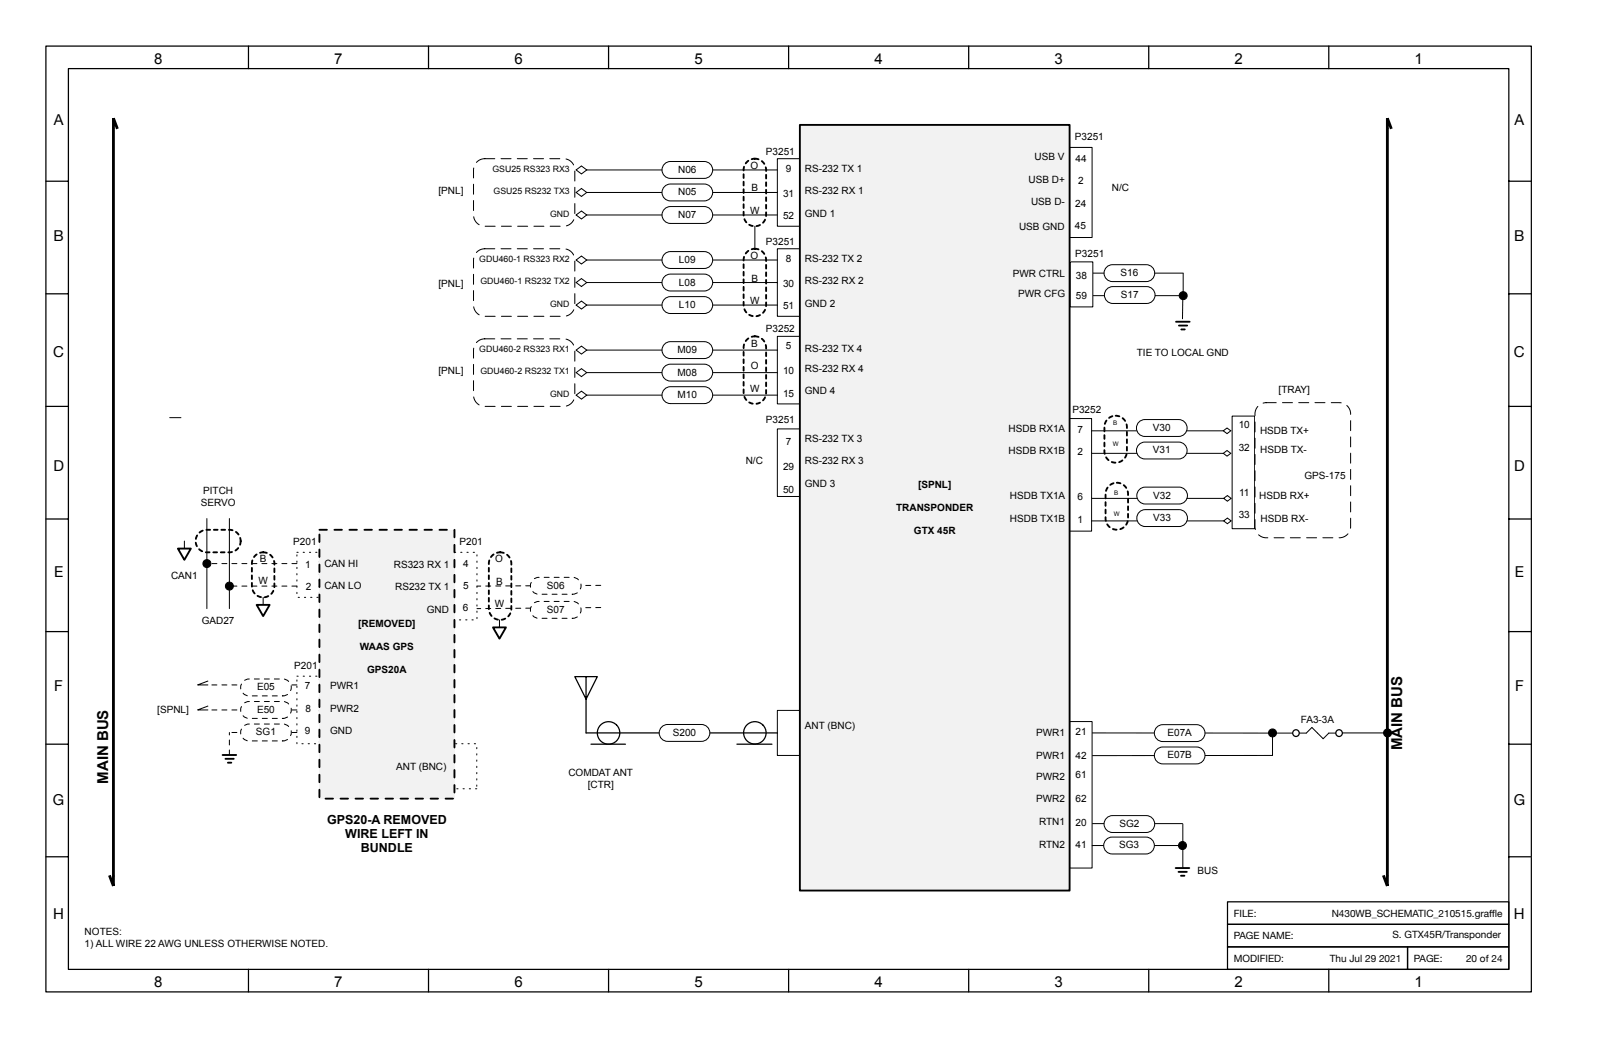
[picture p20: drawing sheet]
<svg xmlns="http://www.w3.org/2000/svg" width="432mm" height="279mm" viewBox="0 0 432 279" stroke-linecap="round" stroke-linejoin="round" font-family="sans-serif">
<defs><g id="words">
<g font-size="4">
<text x="41.3" y="17">8</text>
<text x="89.6" y="17">7</text>
<text x="137.9" y="17">6</text>
<text x="186.1" y="17">5</text>
<text x="234.4" y="17">4</text>
<text x="282.6" y="17">3</text>
<text x="330.9" y="17">2</text>
<text x="379.2" y="17">1</text>
<text x="14.4" y="33.5">A</text>
<text x="405.9" y="33.5">A</text>
<text x="14.3" y="64.5">B</text>
<text x="405.9" y="64.5">B</text>
<text x="14.3" y="95.5">C</text>
<text x="405.8" y="95.5">C</text>
<text x="14.3" y="126.1">D</text>
<text x="405.8" y="126.1">D</text>
<text x="14.5" y="154.6">E</text>
<text x="406" y="154.6">E</text>
<text x="14.6" y="185.1">F</text>
<text x="406.1" y="185.1">F</text>
<text x="375.9" y="201" transform="rotate(-90 375.9 201)">MAIN BUS</text>
<text x="29" y="210" transform="rotate(-90 29 210)">MAIN BUS</text>
<text x="14.2" y="215.7">G</text>
<text x="405.7" y="215.7">G</text>
<text x="14.3" y="246.2">H</text>
<text x="405.8" y="246.2">H</text>
<text x="41.3" y="264.4">8</text>
<text x="89.6" y="264.4">7</text>
<text x="137.9" y="264.4">6</text>
<text x="186.1" y="264.4">5</text>
<text x="234.4" y="264.4">4</text>
<text x="282.6" y="264.4">3</text>
<text x="330.9" y="264.4">2</text>
<text x="379.2" y="264.4">1</text>
</g>
<g font-size="3.4">
<text x="87.7" y="220.7">GPS20-A REMOVED</text>
<text x="92.5" y="224.5">WIRE LEFT IN</text>
<text x="96.7" y="228.3">BUNDLE</text>
</g>
<g font-size="2.7">
<text x="205.3" y="41.5">P3251</text>
<text x="288.1" y="37.6">P3251</text>
<text x="181.8" y="46.3">N06</text>
<text x="201.2" y="45.2">O</text>
<text x="210.6" y="46">9</text>
<text x="215.7" y="46">RS-232 TX 1</text>
<text x="277.3" y="43">USB V</text>
<text x="288.3" y="43.3">44</text>
<text x="117.5" y="52">[PNL]</text>
<text x="181.8" y="52.4">N05</text>
<text x="201.4" y="51.3">B</text>
<text x="209.9" y="52.7">31</text>
<text x="215.7" y="52">RS-232 RX 1</text>
<text x="275.7" y="49">USB D+</text>
<text x="289" y="49.3">2</text>
<text x="298" y="51.3">N/C</text>
<text x="181.8" y="58.4">N07</text>
<text x="201.1" y="57.3">W</text>
<text x="209.9" y="58.7">52</text>
<text x="215.7" y="58">GND 1</text>
<text x="276.4" y="55">USB D-</text>
<text x="288.2" y="55.4">24</text>
<text x="205.3" y="65.6">P3251</text>
<text x="273.1" y="61.7">USB GND</text>
<text x="288.1" y="61.3">45</text>
<text x="182" y="70.4">L09</text>
<text x="201.2" y="69.4">O</text>
<text x="210.6" y="70.1">8</text>
<text x="215.7" y="70.1">RS-232 TX 2</text>
<text x="288.2" y="68.9">P3251</text>
<text x="117.5" y="76.8">[PNL]</text>
<text x="182" y="76.5">L08</text>
<text x="201.4" y="75.4">B</text>
<text x="209.9" y="76.8">30</text>
<text x="215.7" y="76.1">RS-232 RX 2</text>
<text x="271.4" y="74.3">PWR CTRL</text>
<text x="288.4" y="74.7">38</text>
<text x="300.3" y="74">S16</text>
<text x="182" y="82.5">L10</text>
<text x="201.1" y="81.5">W</text>
<text x="209.9" y="82.9">51</text>
<text x="215.7" y="82.2">GND 2</text>
<text x="272.9" y="79.7">PWR CFG</text>
<text x="288.4" y="80">59</text>
<text x="300.4" y="79.8">S17</text>
<text x="205.3" y="89.1">P3252</text>
<text x="181.6" y="94.6">M09</text>
<text x="201.3" y="92.9">B</text>
<text x="210.6" y="93.6">5</text>
<text x="215.7" y="94.2">RS-232 TX 4</text>
<text x="304.7" y="95.4">TIE TO LOCAL GND</text>
<text x="117.5" y="100.3">[PNL]</text>
<text x="181.6" y="100.6">M08</text>
<text x="201.3" y="98.9">O</text>
<text x="209.9" y="100.3">10</text>
<text x="215.7" y="99.6">RS-232 RX 4</text>
<text x="181.6" y="106.6">M10</text>
<text x="201.1" y="104.9">W</text>
<text x="209.9" y="106.3">15</text>
<text x="215.7" y="105.6">GND 4</text>
<text x="342.7" y="105.3">[TRAY]</text>
<text x="205.3" y="113.2">P3251</text>
<text x="287.4" y="110.5">P3252</text>
<text x="210.6" y="119.2">7</text>
<text x="215.7" y="118.4">RS-232 TX 3</text>
<text x="270.3" y="115.7">HSDB RX1A</text>
<text x="288.8" y="115.9">7</text>
<text x="309" y="115.4">V30</text>
<text x="332" y="114.7">10</text>
<text x="337.7" y="116.4">HSDB TX+</text>
<text x="199.9" y="124.2">N/C</text>
<text x="209.9" y="125.9">29</text>
<text x="215.7" y="124.4">RS-232 RX 3</text>
<text x="270.3" y="121.7">HSDB RX1B</text>
<text x="288.8" y="122">2</text>
<text x="309" y="121.5">V31</text>
<text x="332" y="120.7">32</text>
<text x="337.8" y="121.5">HSDB TX-</text>
<text x="209.9" y="132">50</text>
<text x="215.7" y="130.4">GND 3</text>
<text x="246.1" y="130.7">[SPNL]</text>
<text x="349.6" y="128.3">GPS-175</text>
<text x="53.8" y="135.6">SERVO</text>
<text x="54.4" y="132.5">PITCH</text>
<text x="240.2" y="136.8">TRANSPONDER</text>
<text x="270.7" y="133.8">HSDB TX1A</text>
<text x="288.8" y="134">6</text>
<text x="309.1" y="133.5">V32</text>
<text x="332.1" y="132.8">11</text>
<text x="337.5" y="133.8">HSDB RX+</text>
<text x="245" y="142.9">GTX 45R</text>
<text x="270.7" y="139.8">HSDB TX1B</text>
<text x="288.8" y="140.1">1</text>
<text x="309.1" y="139.6">V33</text>
<text x="332" y="138.8">33</text>
<text x="337.9" y="139.8">HSDB RX-</text>
<text x="78.6" y="146.1">P201</text>
<text x="123.2" y="146.1">P201</text>
<text x="45.8" y="155.1">CAN1</text>
<text x="69.6" y="150.5">B</text>
<text x="81.8" y="152.1">1</text>
<text x="87" y="151.8">CAN HI</text>
<text x="105.6" y="152.1">RS323 RX 1</text>
<text x="124.1" y="151.8">4</text>
<text x="132.7" y="150.6">O</text>
<text x="69.3" y="156.6">W</text>
<text x="81.9" y="158.1">2</text>
<text x="87" y="157.8">CAN LO</text>
<text x="105.9" y="158.1">RS232 TX 1</text>
<text x="124.1" y="157.8">5</text>
<text x="133" y="156.6">B</text>
<text x="146.6" y="157.7">S06</text>
<text x="54.1" y="167.2">GAD27</text>
<text x="114.4" y="164.2">GND</text>
<text x="124" y="163.8">6</text>
<text x="132.6" y="162.7">W</text>
<text x="146.6" y="164.2">S07</text>
<text x="96" y="168.1">[REMOVED]</text>
<text x="78.9" y="179.2">P201</text>
<text x="96.5" y="174.2">WAAS GPS</text>
<text x="68.9" y="184.9">E05</text>
<text x="81.7" y="184.6">7</text>
<text x="88.5" y="184.6">PWR1</text>
<text x="98.4" y="180.3">GPS20A</text>
<text x="42.2" y="191">[SPNL]</text>
<text x="68.9" y="191">E50</text>
<text x="81.9" y="190.6">8</text>
<text x="88.5" y="190.6">PWR2</text>
<text x="68.6" y="197">SG1</text>
<text x="81.7" y="196.7">9</text>
<text x="88.5" y="196.7">GND</text>
<text x="180.3" y="197.1">S200</text>
<text x="215.7" y="195.3">ANT (BNC)</text>
<text x="277.7" y="197.1">PWR1</text>
<text x="288.3" y="196.8">21</text>
<text x="312.9" y="197.2">E07A</text>
<text x="348.7" y="193.8">FA3-3A</text>
<text x="277.7" y="203.2">PWR1</text>
<text x="288.3" y="203.2">42</text>
<text x="312.9" y="203.2">E07B</text>
<text x="106.2" y="206.4">ANT (BNC)</text>
<text x="152.4" y="207.9">COMDAT ANT</text>
<text x="277.7" y="208.9">PWR2</text>
<text x="288.3" y="208.5">61</text>
<text x="157.5" y="211">[CTR]</text>
<text x="277.7" y="214.9">PWR2</text>
<text x="288.3" y="214.9">62</text>
<text x="278.5" y="220.9">RTN1</text>
<text x="288.3" y="221.3">20</text>
<text x="300" y="221.5">SG2</text>
<text x="278.5" y="227.3">RTN2</text>
<text x="288.3" y="227.3">41</text>
<text x="299.9" y="227.3">SG3</text>
<text x="321" y="234.1">BUS</text>
<text x="330.7" y="245.6">FILE:</text>
<text x="356.9" y="245.6">N430WB_SCHEMATIC_210515.grafe</text>
<text x="399.2" y="245.6">f</text>
<text x="399.2" y="245.6">l</text>
<text x="22.7" y="250.5">NOTES:</text>
<text x="330.7" y="251.6">PAGE NAME:</text>
<text x="373.2" y="251.2">S. GTX45R/Transponder</text>
<text x="22.7" y="253.6">1) ALL WIRE 22 AWG UNLESS OTHERWISE NOTED.</text>
<text x="330.7" y="257.6">MODIFIED:</text>
<text x="356.4" y="257.6">Thu Jul 29 2021</text>
<text x="378.9" y="257.6">PAGE:</text>
<text x="393" y="257.6">20 of 24</text>
</g>
<g font-size="2.3">
<text x="132" y="46">GSU25 RS323 RX3</text>
<text x="132.3" y="52">GSU25 RS232 TX3</text>
<text x="147.4" y="58.1">GND</text>
<text x="128.5" y="70.1">GDU460-1 RS323 RX2</text>
<text x="128.8" y="76.2">GDU460-1 RS232 TX2</text>
<text x="147.4" y="82.2">GND</text>
<text x="128.5" y="94.3">GDU460-2 RS323 RX1</text>
<text x="128.8" y="100.3">GDU460-2 RS232 TX1</text>
<text x="147.4" y="106.3">GND</text>
</g>
<g font-size="1.7">
<text x="298.4" y="114">B</text>
<text x="298.2" y="119.6">W</text>
<text x="298.7" y="132.6">B</text>
<text x="298.6" y="138.3">W</text>
</g>
</g></defs>
<path d="M286.5 112.1h6.1v30.2h-6.1z" fill="none" stroke="#000" stroke-width=".27"/>
<path d="M330.2 111.5h6.1v30.1h-6.1z" fill="#fff"/>
<path d="M330.2 111.5h6.1v30.1h-6.1z" fill="none" stroke="#000" stroke-width=".27"/>
<path d="M121.8 199.2h6v12.1h-6z" fill="#fff"/>
<path d="M121.8 199.2h6v12.1h-6z" fill="none" stroke="#000" stroke-width=".27" stroke-dasharray=".3 1.3"/>
<path d="M79.6 181.1h6v18.1h-6z" fill="#fff"/>
<path d="M79.6 181.1h6v18.1h-6z" fill="none" stroke="#000" stroke-width=".27" stroke-dasharray=".3 1.3"/>
<path d="M79.6 148h6v12h-6z" fill="#fff"/>
<path d="M79.6 148h6v12h-6z" fill="none" stroke="#000" stroke-width=".27" stroke-dasharray=".3 1.3"/>
<path d="M121.8 148h6v18.1h-6z" fill="#fff"/>
<path d="M121.8 148h6v18.1h-6z" fill="none" stroke="#000" stroke-width=".27" stroke-dasharray=".3 1.3"/>
<path d="M85.6 141.9h36.2v72h-36.2z" fill="#f2f2f2"/>
<path d="M85.6 141.9h36.2v72h-36.2z" fill="none" stroke="#000" stroke-width=".5" stroke-dasharray="2 2"/>
<path d="M292.9 79.2h24.1M292.9 73.2h24.1" fill="none" stroke="#000" stroke-width=".27"/>
<path d="M208.4 42.5h6v18.1h-6z" fill="#fff"/>
<path d="M208.4 42.5h6v18.1h-6z" fill="none" stroke="#000" stroke-width=".27"/>
<path d="M208.4 66.6h6v18.1h-6z" fill="#fff"/>
<path d="M208.4 66.6h6v18.1h-6z" fill="none" stroke="#000" stroke-width=".27"/>
<path d="M208.4 114.9h6v18.1h-6z" fill="#fff"/>
<path d="M208.4 114.9h6v18.1h-6z" fill="none" stroke="#000" stroke-width=".27"/>
<path d="M208.4 90.1h6v18.1h-6z" fill="#fff"/>
<path d="M208.4 90.1h6v18.1h-6z" fill="none" stroke="#000" stroke-width=".27"/>
<path d="M286.7 39.5h6v24.1h-6z" fill="#fff"/>
<path d="M286.7 39.5h6v24.1h-6z" fill="none" stroke="#000" stroke-width=".27"/>
<path d="M208.4 190.3h6v12.1h-6z" fill="#fff"/>
<path d="M208.4 190.3h6v12.1h-6z" fill="none" stroke="#000" stroke-width=".27"/>
<path d="M286.7 193.3h6v39.2h-6z" fill="#fff"/>
<path d="M286.7 193.3h6v39.2h-6z" fill="none" stroke="#000" stroke-width=".27"/>
<path d="M214.4 33.5h72.3v205.1h-72.3z" fill="#f2f2f2"/>
<path d="M214.4 33.5h72.3v205.1h-72.3z" fill="none" stroke="#000" stroke-width=".5"/>
<path d="M292.8 196.3l53.7 .1M348.2 196.4h1.9l1.5-1.5 3 3 1.6-1.5h1.8M292.8 220.6h24.1M317 220.7v11.7" fill="none" stroke="#000" stroke-width=".27"/>
<path d="M371.9 34.5v200" fill="none" stroke="#000" stroke-width=".75"/>
<path d="M371.9 34.5v-2.8l1 2.8M370.8 234.5l1.1 2.8v-2.8" fill="none" stroke="#000" stroke-width=".75" stroke-linecap="butt"/>
<circle cx="358.9" cy="196.4" r=".89" fill="#fff"/>
<circle cx="358.9" cy="196.4" r=".89" fill="none" stroke="#000" stroke-width=".34"/>
<circle cx="347.3" cy="196.4" r=".89" fill="#fff"/>
<circle cx="347.3" cy="196.4" r=".89" fill="none" stroke="#000" stroke-width=".34"/>
<g fill="none" stroke="#000" stroke-width=".27">
<path d="M359.8 196.3h11"/>
<circle cx="371.9" cy="196.3" r="1.07"/>
</g>
<circle cx="371.9" cy="196.3" r="1.07" fill="#000"/>
<path d="M310.1 194.8l1-.6 .6-.1h9a2.26 2.26 0 0 1 2.3 2.3 2.26 2.26 0 0 1-2.3 2.2h-9a2.26 2.26 0 0 1-2.1-1.3 2.26 2.26 0 0 1 .5-2.5z" fill="#fff"/>
<path d="M310.1 194.8l1-.6 .6-.1h9a2.26 2.26 0 0 1 2.3 2.3 2.26 2.26 0 0 1-2.3 2.2h-9a2.26 2.26 0 0 1-2.1-1.3 2.26 2.26 0 0 1 .5-2.5z" fill="none" stroke="#000" stroke-width=".27"/>
<path d="M296.6 219.1l1-.5 .6-.1h9a2.26 2.26 0 0 1 2.3 2.2 2.26 2.26 0 0 1-2.3 2.3h-9a2.26 2.26 0 0 1-2.1-1.4 2.26 2.26 0 0 1 .5-2.5z" fill="#fff"/>
<path d="M154.4 45.5l1.4-1 1.5 1-1.5 1.1zM154.4 51.6l1.4-1.1 1.5 1.1-1.5 1zM157.3 45.5h51.1M157.3 51.6h51.1M296.6 219.1l1-.5 .6-.1h9a2.26 2.26 0 0 1 2.3 2.2 2.26 2.26 0 0 1-2.3 2.3h-9a2.26 2.26 0 0 1-2.1-1.4 2.26 2.26 0 0 1 .5-2.5z" fill="none" stroke="#000" stroke-width=".27"/>
<path d="M178.1 43.9l1-.6h.6h9.1a2.26 2.26 0 0 1 2.2 2.2 2.26 2.26 0 0 1-2.2 2.3h-9.1a2.26 2.26 0 0 1-2.1-1.4 2.26 2.26 0 0 1 .5-2.5z" fill="#fff"/>
<path d="M178.1 43.9l1-.6h.6h9.1a2.26 2.26 0 0 1 2.2 2.2 2.26 2.26 0 0 1-2.2 2.3h-9.1a2.26 2.26 0 0 1-2.1-1.4 2.26 2.26 0 0 1 .5-2.5z" fill="none" stroke="#000" stroke-width=".27"/>
<path d="M178.1 50l1-.6 .6-.1h9.1a2.26 2.26 0 0 1 2.2 2.3 2.26 2.26 0 0 1-2.2 2.2h-9.1a2.26 2.26 0 0 1-2.1-1.4 2.26 2.26 0 0 1 .5-2.4z" fill="#fff"/>
<path d="M154.4 57.6l1.4-1.1 1.5 1.1-1.5 1.1zM157.3 57.6h51.1M178.1 50l1-.6 .6-.1h9.1a2.26 2.26 0 0 1 2.2 2.3 2.26 2.26 0 0 1-2.2 2.2h-9.1a2.26 2.26 0 0 1-2.1-1.4 2.26 2.26 0 0 1 .5-2.4z" fill="none" stroke="#000" stroke-width=".27"/>
<path d="M178.1 56l1-.6 .6-.1h9.1a2.26 2.26 0 0 1 2.2 2.3 2.26 2.26 0 0 1-2.2 2.3h-9.1a2.26 2.26 0 0 1-2.1-1.4 2.26 2.26 0 0 1 .5-2.5z" fill="#fff"/>
<path d="M178.1 56l1-.6 .6-.1h9.1a2.26 2.26 0 0 1 2.2 2.3 2.26 2.26 0 0 1-2.2 2.3h-9.1a2.26 2.26 0 0 1-2.1-1.4 2.26 2.26 0 0 1 .5-2.5z" fill="none" stroke="#000" stroke-width=".27"/>
<path d="M200 43.6a3 3 0 0 1 3.3-.9 3 3 0 0 1 2 2.8v12.1a3 3 0 0 1-3 3 3 3 0 0 1-3-3v-12.1l.1-.7z" fill="none" stroke="#000" stroke-width=".5" stroke-dasharray="1 1"/>
<path d="M157.1 181.3h3l-3 6-3-6h3v15" fill="none" stroke="#000" stroke-width=".34"/>
<path d="M127.6 43.6a3 3 0 0 1 2.3-1.1h21.2a3 3 0 0 1 3 3v12.1a3 3 0 0 1-3 3h-21.2a3 3 0 0 1-3-3v-12.1l.1-.7z" fill="#fff"/>
<path d="M128.1 43.2l1.1-.6 .7-.1h21.2a3 3 0 0 1 3 3v12.1a3 3 0 0 1-3 3h-21.2a3 3 0 0 1-3-3v-12.1a3 3 0 0 1 1.2-2.3z" fill="none" stroke="#000" stroke-width=".27" stroke-dasharray="2.7 1.7"/>
<path d="M154.4 69.7l1.4-1.1 1.5 1.1-1.5 1zM154.4 75.7l1.4-1.1 1.5 1.1-1.5 1.1zM157.3 69.7h51.1M157.3 75.7h51.1" fill="none" stroke="#000" stroke-width=".27"/>
<path d="M178.1 68.1l1-.6 .6-.1h9.1a2.26 2.26 0 0 1 2.2 2.3 2.26 2.26 0 0 1-2.2 2.2h-9.1a2.26 2.26 0 0 1-2.1-1.4 2.26 2.26 0 0 1 .5-2.4z" fill="#fff"/>
<path d="M178.1 68.1l1-.6 .6-.1h9.1a2.26 2.26 0 0 1 2.2 2.3 2.26 2.26 0 0 1-2.2 2.2h-9.1a2.26 2.26 0 0 1-2.1-1.4 2.26 2.26 0 0 1 .5-2.4z" fill="none" stroke="#000" stroke-width=".27"/>
<path d="M178.1 74.1l1-.6 .6-.1h9.1a2.26 2.26 0 0 1 2.2 2.3 2.26 2.26 0 0 1-2.2 2.3h-9.1a2.26 2.26 0 0 1-2.1-1.4 2.26 2.26 0 0 1 .5-2.5z" fill="#fff"/>
<path d="M178.1 74.1l1-.6 .6-.1h9.1a2.26 2.26 0 0 1 2.2 2.3 2.26 2.26 0 0 1-2.2 2.3h-9.1a2.26 2.26 0 0 1-2.1-1.4 2.26 2.26 0 0 1 .5-2.5zM154.4 81.7l1.4-1 1.5 1-1.5 1.1zM157.3 81.7h51.1" fill="none" stroke="#000" stroke-width=".27"/>
<path d="M178.1 80.1l1-.6h.6h9.1a2.26 2.26 0 0 1 2.2 2.2 2.26 2.26 0 0 1-2.2 2.3h-9.1a2.26 2.26 0 0 1-2.1-1.4 2.26 2.26 0 0 1 .5-2.5z" fill="#fff"/>
<path d="M178.1 80.1l1-.6h.6h9.1a2.26 2.26 0 0 1 2.2 2.2 2.26 2.26 0 0 1-2.2 2.3h-9.1a2.26 2.26 0 0 1-2.1-1.4 2.26 2.26 0 0 1 .5-2.5z" fill="none" stroke="#000" stroke-width=".27"/>
<path d="M200 67.8a3 3 0 0 1 3.3-1 3 3 0 0 1 2 2.9v12a3 3 0 0 1-3 3 3 3 0 0 1-3-3v-12l.1-.7z" fill="none" stroke="#000" stroke-width=".5" stroke-dasharray="1 1"/>
<path d="M127.6 67.8a3 3 0 0 1 2.3-1.2h21.2a3 3 0 0 1 3 3.1v12a3 3 0 0 1-3 3h-21.2a3 3 0 0 1-3-3v-12l.1-.7z" fill="#fff"/>
<path d="M128.1 67.3l1.1-.6 .7-.1h21.2a3 3 0 0 1 3 3.1v12a3 3 0 0 1-3 3h-21.2a3 3 0 0 1-3-3v-12a3 3 0 0 1 1.2-2.4z" fill="none" stroke="#000" stroke-width=".27" stroke-dasharray="2.7 1.7"/>
<path d="M154.4 93.8l1.4-1.1 1.5 1.1-1.5 1.1zM154.4 99.8l1.4-1 1.5 1-1.5 1.1zM157.3 93.8h51.1M157.3 99.8h51.1" fill="none" stroke="#000" stroke-width=".27"/>
<path d="M178.1 92.2l1-.6 .6-.1h9.1a2.26 2.26 0 0 1 2.2 2.3 2.26 2.26 0 0 1-2.2 2.2h-9.1a2.26 2.26 0 0 1-2.1-1.3 2.26 2.26 0 0 1 .5-2.5z" fill="#fff"/>
<path d="M178.1 92.2l1-.6 .6-.1h9.1a2.26 2.26 0 0 1 2.2 2.3 2.26 2.26 0 0 1-2.2 2.2h-9.1a2.26 2.26 0 0 1-2.1-1.3 2.26 2.26 0 0 1 .5-2.5z" fill="none" stroke="#000" stroke-width=".27"/>
<path d="M178.1 98.2l1-.6h.6h9.1a2.26 2.26 0 0 1 2.2 2.2 2.26 2.26 0 0 1-2.2 2.3h-9.1a2.26 2.26 0 0 1-2.1-1.4 2.26 2.26 0 0 1 .5-2.5z" fill="#fff"/>
<path d="M178.1 98.2l1-.6h.6h9.1a2.26 2.26 0 0 1 2.2 2.2 2.26 2.26 0 0 1-2.2 2.3h-9.1a2.26 2.26 0 0 1-2.1-1.4 2.26 2.26 0 0 1 .5-2.5zM154.4 105.9l1.4-1.1 1.5 1.1-1.5 1zM157.3 105.9h51.1" fill="none" stroke="#000" stroke-width=".27"/>
<path d="M178.1 104.3l1-.6 .6-.1h9.1a2.26 2.26 0 0 1 2.2 2.3 2.26 2.26 0 0 1-2.2 2.2h-9.1a2.26 2.26 0 0 1-2.1-1.4 2.26 2.26 0 0 1 .5-2.4z" fill="#fff"/>
<path d="M178.1 104.3l1-.6 .6-.1h9.1a2.26 2.26 0 0 1 2.2 2.3 2.26 2.26 0 0 1-2.2 2.2h-9.1a2.26 2.26 0 0 1-2.1-1.4 2.26 2.26 0 0 1 .5-2.4z" fill="none" stroke="#000" stroke-width=".27"/>
<path d="M127.6 91.9a3 3 0 0 1 2.3-1.1h21.2a3 3 0 0 1 3 3v12.1a3 3 0 0 1-3 3h-21.2a3 3 0 0 1-3-3v-12.1l.1-.7z" fill="#fff"/>
<path d="M127.6 91.9a3 3 0 0 1 2.3-1.1h21.2a3 3 0 0 1 3 3v12.1a3 3 0 0 1-3 3h-21.2a3 3 0 0 1-3-3v-12.1l.1-.7z" fill="none" stroke="#000" stroke-width=".27" stroke-dasharray="2.7 1.7"/>
<g fill="none" stroke="#000" stroke-width=".27">
<path d="M341.1 202.4h-48.3M292.7 226.5h23.2"/>
<circle cx="316.9" cy="226.5" r="1.07"/>
</g>
<circle cx="316.9" cy="226.5" r="1.07" fill="#000"/>
<path d="M296.5 224.9l1-.6 .6-.1h9a2.26 2.26 0 0 1 2.3 2.3 2.26 2.26 0 0 1-2.3 2.3h-9a2.26 2.26 0 0 1-2.1-1.4 2.26 2.26 0 0 1 .5-2.5z" fill="#fff"/>
<path d="M296.5 224.9l1-.6 .6-.1h9a2.26 2.26 0 0 1 2.3 2.3 2.26 2.26 0 0 1-2.3 2.3h-9a2.26 2.26 0 0 1-2.1-1.4 2.26 2.26 0 0 1 .5-2.5z" fill="none" stroke="#000" stroke-width=".27"/>
<path d="M161 156.8l-33.2 .2" fill="none" stroke="#000" stroke-width=".27" stroke-dasharray="1.3 1.3"/>
<path d="M142.8 155.3l1-.6h.6h9.1a2.26 2.26 0 0 1 2.2 2.2 2.26 2.26 0 0 1-2.2 2.3h-9.1a2.26 2.26 0 0 1-2.1-1.4 2.26 2.26 0 0 1 .5-2.5z" fill="#fff"/>
<path d="M142.8 155.3l1-.6h.6h9.1a2.26 2.26 0 0 1 2.2 2.2 2.26 2.26 0 0 1-2.2 2.3h-9.1a2.26 2.26 0 0 1-2.1-1.4 2.26 2.26 0 0 1 .5-2.5zM161 162.7l-33.2 .3" fill="none" stroke="#000" stroke-width=".27" stroke-dasharray="1.3 1.3"/>
<path d="M142.8 161.8l1-.6 .6-.1h9.1a2.26 2.26 0 0 1 2.2 2.3 2.26 2.26 0 0 1-2.2 2.2h-9.1a2.26 2.26 0 0 1-2.1-1.4 2.26 2.26 0 0 1 .5-2.4z" fill="#fff"/>
<path d="M142.8 161.8l1-.6 .6-.1h9.1a2.26 2.26 0 0 1 2.2 2.3 2.26 2.26 0 0 1-2.2 2.2h-9.1a2.26 2.26 0 0 1-2.1-1.4 2.26 2.26 0 0 1 .5-2.4z" fill="none" stroke="#000" stroke-width=".27" stroke-dasharray="1.3 1.3"/>
<path d="M200 91.2a3 3 0 0 1 3.3-.9 3 3 0 0 1 2 2.8v12.1a3 3 0 0 1-3 3 3 3 0 0 1-3-3v-12.1l.1-.7z" fill="none" stroke="#000" stroke-width=".5" stroke-dasharray="1 1"/>
<path d="M286.9 70.2h6v12h-6z" fill="#fff"/>
<path d="M286.9 70.2h6v12h-6zM317 79.2l-.1 6.2" fill="none" stroke="#000" stroke-width=".27"/>
<path d="M296.7 77.4l1-.5 .6-.1h9a2.26 2.26 0 0 1 2.3 2.2 2.26 2.26 0 0 1-2.3 2.3h-9a2.26 2.26 0 0 1-2.1-1.4 2.26 2.26 0 0 1 .5-2.5z" fill="#fff"/>
<g fill="none" stroke="#000" stroke-width=".27">
<path d="M296.7 77.4l1-.5 .6-.1h9a2.26 2.26 0 0 1 2.3 2.2 2.26 2.26 0 0 1-2.3 2.3h-9a2.26 2.26 0 0 1-2.1-1.4 2.26 2.26 0 0 1 .5-2.5zM317.1 73.2v4.9"/>
<circle cx="317.1" cy="79.2" r="1.07"/>
</g>
<circle cx="317.1" cy="79.2" r="1.07" fill="#000"/>
<path d="M296.6 71.6l1-.6 .6-.1h9a2.26 2.26 0 0 1 2.3 2.3 2.26 2.26 0 0 1-2.3 2.2h-9a2.26 2.26 0 0 1-2.1-1.4 2.26 2.26 0 0 1 .5-2.4z" fill="#fff"/>
<g fill="none" stroke="#000" stroke-width=".27">
<path d="M296.6 71.6l1-.6 .6-.1h9a2.26 2.26 0 0 1 2.3 2.3 2.26 2.26 0 0 1-2.3 2.2h-9a2.26 2.26 0 0 1-2.1-1.4 2.26 2.26 0 0 1 .5-2.4zM70.5 160v3M55.8 189.1l-2.8 1.1h2.8"/>
<circle cx="55.5" cy="151" r="1.07"/>
</g>
<path d="M30.4 34.5v200" fill="none" stroke="#000" stroke-width=".75"/>
<path d="M30.4 34.5v-2.8l1.1 2.8M29.3 234.5l1.1 2.8v-2.8" fill="none" stroke="#000" stroke-width=".75" stroke-linecap="butt"/>
<path d="M79.6 151h-23.1M79.6 190.2h-23.8M79.6 196.2h-18.1M61.5 202.3v-6.1" fill="none" stroke="#000" stroke-width=".27" stroke-dasharray="1.3 1.3"/>
<path d="M68.2 149.1a3 3 0 0 1 3.3-1 3 3 0 0 1 2 2.9v6a3 3 0 0 1-3 3 3 3 0 0 1-3-3v-6l.1-.7zM131.7 149.1a3 3 0 0 1 3.3-1 3 3 0 0 1 2.1 2.9v12a3 3 0 0 1-3.1 3.1 3 3 0 0 1-3-3.1v-12l.1-.7z" fill="none" stroke="#000" stroke-width=".5" stroke-dasharray="1 1"/>
<circle cx="55.5" cy="151" r="1.07" fill="#000"/>
<path d="M68.8 162h3.5l-1.8 3z" fill="#fff"/>
<path d="M68.8 162h3.5l-1.8 3z" fill="none" stroke="#000" stroke-width=".5"/>
<path d="M55.5 138.9v24.1M61.5 138.9v24.1M49.4 144.9v3.1" fill="none" stroke="#000" stroke-width=".27"/>
<path d="M53.1 143.1a3 3 0 0 1 2.4-1.2h6a3 3 0 0 1 3 3 3 3 0 0 1-3 3.1h-6a3 3 0 0 1-2.8-1.8 3 3 0 0 1 .4-3.1z" fill="none" stroke="#000" stroke-width=".5" stroke-dasharray="1 1"/>
<path d="M47.7 147h3.5l-1.8 3z" fill="#fff"/>
<path d="M47.7 147h3.5l-1.8 3zM59.7 202.3h3.6M60.4 203.3h2.3M61.1 204.3h.9M315.1 232.5h3.7M315.9 233.6h2.2M316.5 234.6h1" fill="none" stroke="#000" stroke-width=".5"/>
<g fill="none" stroke="#000" stroke-width=".27">
<path d="M202.3 60.6v6M45.5 111.9h3"/>
<circle cx="61.5" cy="157" r="1.07"/>
</g>
<path d="M79.6 157h-17" fill="none" stroke="#000" stroke-width=".27" stroke-dasharray="1.3 1.3"/>
<circle cx="61.5" cy="157" r="1.07" fill="#000"/>
<g fill="none" stroke="#000" stroke-width=".34">
<path d="M157.1 196.3h51.3M158.4 199.4h9.2M197.5 199.4h9.4"/>
<circle cx="163.1" cy="196.3" r="3"/>
<circle cx="202.3" cy="196.3" r="3"/>
</g>
<path d="M177.4 194.7l.9-.5 .7-.1h9a2.26 2.26 0 0 1 2.3 2.2 2.26 2.26 0 0 1-2.3 2.3h-9a2.26 2.26 0 0 1-2.1-1.4 2.26 2.26 0 0 1 .5-2.5z" fill="#fff"/>
<path d="M177.4 194.7l.9-.5 .7-.1h9a2.26 2.26 0 0 1 2.3 2.2 2.26 2.26 0 0 1-2.3 2.3h-9a2.26 2.26 0 0 1-2.1-1.4 2.26 2.26 0 0 1 .5-2.5z" fill="none" stroke="#000" stroke-width=".27"/>
<path d="M65.2 188.6l1-.6 .6-.1h9a2.26 2.26 0 0 1 2.3 2.3 2.26 2.26 0 0 1-2.3 2.2h-9a2.26 2.26 0 0 1-2.1-1.3 2.26 2.26 0 0 1 .5-2.5z" fill="#fff"/>
<path d="M65.2 188.6l1-.6 .6-.1h9a2.26 2.26 0 0 1 2.3 2.3 2.26 2.26 0 0 1-2.3 2.2h-9a2.26 2.26 0 0 1-2.1-1.3 2.26 2.26 0 0 1 .5-2.5z" fill="none" stroke="#000" stroke-width=".27" stroke-dasharray="1.3 1.3"/>
<path d="M65.2 194.6l1-.6h.6h9a2.26 2.26 0 0 1 2.3 2.2 2.26 2.26 0 0 1-2.3 2.3h-9a2.26 2.26 0 0 1-2.1-1.4 2.26 2.26 0 0 1 .5-2.5z" fill="#fff"/>
<path d="M65.2 194.6l1-.6h.6h9a2.26 2.26 0 0 1 2.3 2.2 2.26 2.26 0 0 1-2.3 2.3h-9a2.26 2.26 0 0 1-2.1-1.4 2.26 2.26 0 0 1 .5-2.5z" fill="none" stroke="#000" stroke-width=".27" stroke-dasharray="1.3 1.3"/>
<path d="M315.2 86.2h3.7M316 87.2h2.2M316.6 88.2h1" fill="none" stroke="#000" stroke-width=".5"/>
<path d="M133.9 166.1v3" fill="none" stroke="#000" stroke-width=".27"/>
<path d="M132.1 168.1h3.5l-1.7 3z" fill="#fff"/>
<path d="M132.1 168.1h3.5l-1.7 3z" fill="none" stroke="#000" stroke-width=".5"/>
<g fill="none" stroke="#000" stroke-width=".27">
<path d="M341.1 197.4v5"/>
<circle cx="341.1" cy="196.3" r="1.07"/>
</g>
<circle cx="341.1" cy="196.3" r="1.07" fill="#000"/>
<path d="M310.1 200.8l1-.6 .6-.1h9a2.26 2.26 0 0 1 2.3 2.3 2.26 2.26 0 0 1-2.3 2.2h-9a2.26 2.26 0 0 1-2.1-1.4 2.26 2.26 0 0 1 .5-2.4z" fill="#fff"/>
<path d="M55.8 182.4l-2.8 1.1h2.8M310.1 200.8l1-.6 .6-.1h9a2.26 2.26 0 0 1 2.3 2.3 2.26 2.26 0 0 1-2.3 2.2h-9a2.26 2.26 0 0 1-2.1-1.4 2.26 2.26 0 0 1 .5-2.4z" fill="none" stroke="#000" stroke-width=".27"/>
<path d="M79.6 183.5h-23.8" fill="none" stroke="#000" stroke-width=".27" stroke-dasharray="1.3 1.3"/>
<path d="M65.2 182.6l1-.6 .6-.1h9a2.26 2.26 0 0 1 2.3 2.3 2.26 2.26 0 0 1-2.3 2.2h-9a2.26 2.26 0 0 1-2.1-1.4 2.26 2.26 0 0 1 .5-2.4z" fill="#fff"/>
<path d="M65.2 182.6l1-.6 .6-.1h9a2.26 2.26 0 0 1 2.3 2.3 2.26 2.26 0 0 1-2.3 2.2h-9a2.26 2.26 0 0 1-2.1-1.4 2.26 2.26 0 0 1 .5-2.4z" fill="none" stroke="#000" stroke-width=".27" stroke-dasharray="1.3 1.3"/>
<path d="M297.1 112a3 3 0 0 1 3.2-.3 3 3 0 0 1 1.8 2.7v6.5a3 3 0 0 1-3.1 3 3 3 0 0 1-3-3v-6.5a3 3 0 0 1 1.1-2.4z" fill="none" stroke="#000" stroke-width=".5" stroke-dasharray="1 1"/>
<path d="M292.7 139.5h35.3M292.7 133.5h35.3M328 139.5l1-.7 1 .7-1 .8zM328 133.5l1-.7 1 .7-1 .8z" fill="none" stroke="#000" stroke-width=".27"/>
<path d="M337 109a3 3 0 0 1 2.4-1.1h19.6a3 3 0 0 1 3 3v30.1a3 3 0 0 1-3 3.1h-19.6a3 3 0 0 1-3-3.1v-30.1l.1-.7z" fill="#fff"/>
<path d="M337 109a3 3 0 0 1 2.4-1.1h19.6a3 3 0 0 1 3 3v30.1a3 3 0 0 1-3 3.1h-19.6a3 3 0 0 1-3-3.1v-30.1l.1-.7z" fill="none" stroke="#000" stroke-width=".27" stroke-dasharray="2.7 1.7"/>
<path d="M305.4 131.2l1-.6 .6-.1h9a2.26 2.26 0 0 1 2.3 2.3 2.26 2.26 0 0 1-2.3 2.2h-9a2.26 2.26 0 0 1-2.1-1.4 2.26 2.26 0 0 1 .5-2.4z" fill="#fff"/>
<path d="M305.4 131.2l1-.6 .6-.1h9a2.26 2.26 0 0 1 2.3 2.3 2.26 2.26 0 0 1-2.3 2.2h-9a2.26 2.26 0 0 1-2.1-1.4 2.26 2.26 0 0 1 .5-2.4z" fill="none" stroke="#000" stroke-width=".27"/>
<path d="M305.4 137.2l1-.6 .6-.1h9a2.26 2.26 0 0 1 2.3 2.3 2.26 2.26 0 0 1-2.3 2.2h-9a2.26 2.26 0 0 1-2.1-1.4 2.26 2.26 0 0 1 .5-2.4z" fill="#fff"/>
<path d="M292.6 115.4h35.3M327.9 115.4l1-.7 1 .7-1 .8zM292.6 121.4h35.3M305.4 137.2l1-.6 .6-.1h9a2.26 2.26 0 0 1 2.3 2.3 2.26 2.26 0 0 1-2.3 2.2h-9a2.26 2.26 0 0 1-2.1-1.4 2.26 2.26 0 0 1 .5-2.4zM327.9 121.4l1-.7 1 .7-1 .8z" fill="none" stroke="#000" stroke-width=".27"/>
<path d="M305.3 113.1l1-.6 .6-.1h9a2.26 2.26 0 0 1 2.3 2.3 2.26 2.26 0 0 1-2.3 2.2h-9a2.26 2.26 0 0 1-2.1-1.4 2.26 2.26 0 0 1 .5-2.4z" fill="#fff"/>
<path d="M305.3 113.1l1-.6 .6-.1h9a2.26 2.26 0 0 1 2.3 2.3 2.26 2.26 0 0 1-2.3 2.2h-9a2.26 2.26 0 0 1-2.1-1.4 2.26 2.26 0 0 1 .5-2.4z" fill="none" stroke="#000" stroke-width=".27"/>
<path d="M305.3 119.1l1-.6 .6-.1h9a2.26 2.26 0 0 1 2.3 2.3 2.26 2.26 0 0 1-2.3 2.2h-9a2.26 2.26 0 0 1-2.1-1.3 2.26 2.26 0 0 1 .5-2.5z" fill="#fff"/>
<path d="M305.3 119.1l1-.6 .6-.1h9a2.26 2.26 0 0 1 2.3 2.3 2.26 2.26 0 0 1-2.3 2.2h-9a2.26 2.26 0 0 1-2.1-1.3 2.26 2.26 0 0 1 .5-2.5z" fill="none" stroke="#000" stroke-width=".27"/>
<path d="M297 130.4a3 3 0 0 1 3.3-.9 3 3 0 0 1 2.1 2.8v6.6a3 3 0 0 1-3.1 3 3 3 0 0 1-3-3v-6.6l.1-.7z" fill="none" stroke="#000" stroke-width=".5" stroke-dasharray="1 1"/>
<path d="M12.3 12.3h398.1v253.4h-398.1z" fill="none" stroke="#000" stroke-width=".34"/>
<path d="M404.4 229.5h6z" fill="#fff"/>
<g fill="none" stroke="#000" stroke-width=".34">
<path d="M18.3 18.4h386.1v241.3h-386.1zM66.6 12.3v6.1M114.9 12.3v6.1M163.1 12.3v6.1M211.4 12.3v6.1M259.6 12.3v6.1M307.9 12.3v6.1M356.2 12.3v6.1M12.3 48.5h6M404.4 48.5h6M12.3 78.7h6M404.4 78.7h6"/>
<path d="M12.3 108.9h6M404.4 108.9h6M12.3 139h6M404.4 139h6M12.3 169.2h6M404.4 169.2h6M12.3 199.4h6M404.4 199.4h6M12.3 229.5h6M404.4 229.5h6M66.6 259.7v6M114.9 259.7v6"/>
<path d="M163.1 259.7v6M211.4 259.7v6M259.6 259.7v6M307.9 259.7v6M329 247.6h75.4v6h-75.4zM329 241.6h75.4v6h-75.4zM329 253.6h48.3v6.1h-48.3zM356.2 259.7v6M377.3 253.6h27.1v6.1h-27.1z"/>
</g>
<use href="#words"/>
</svg>
